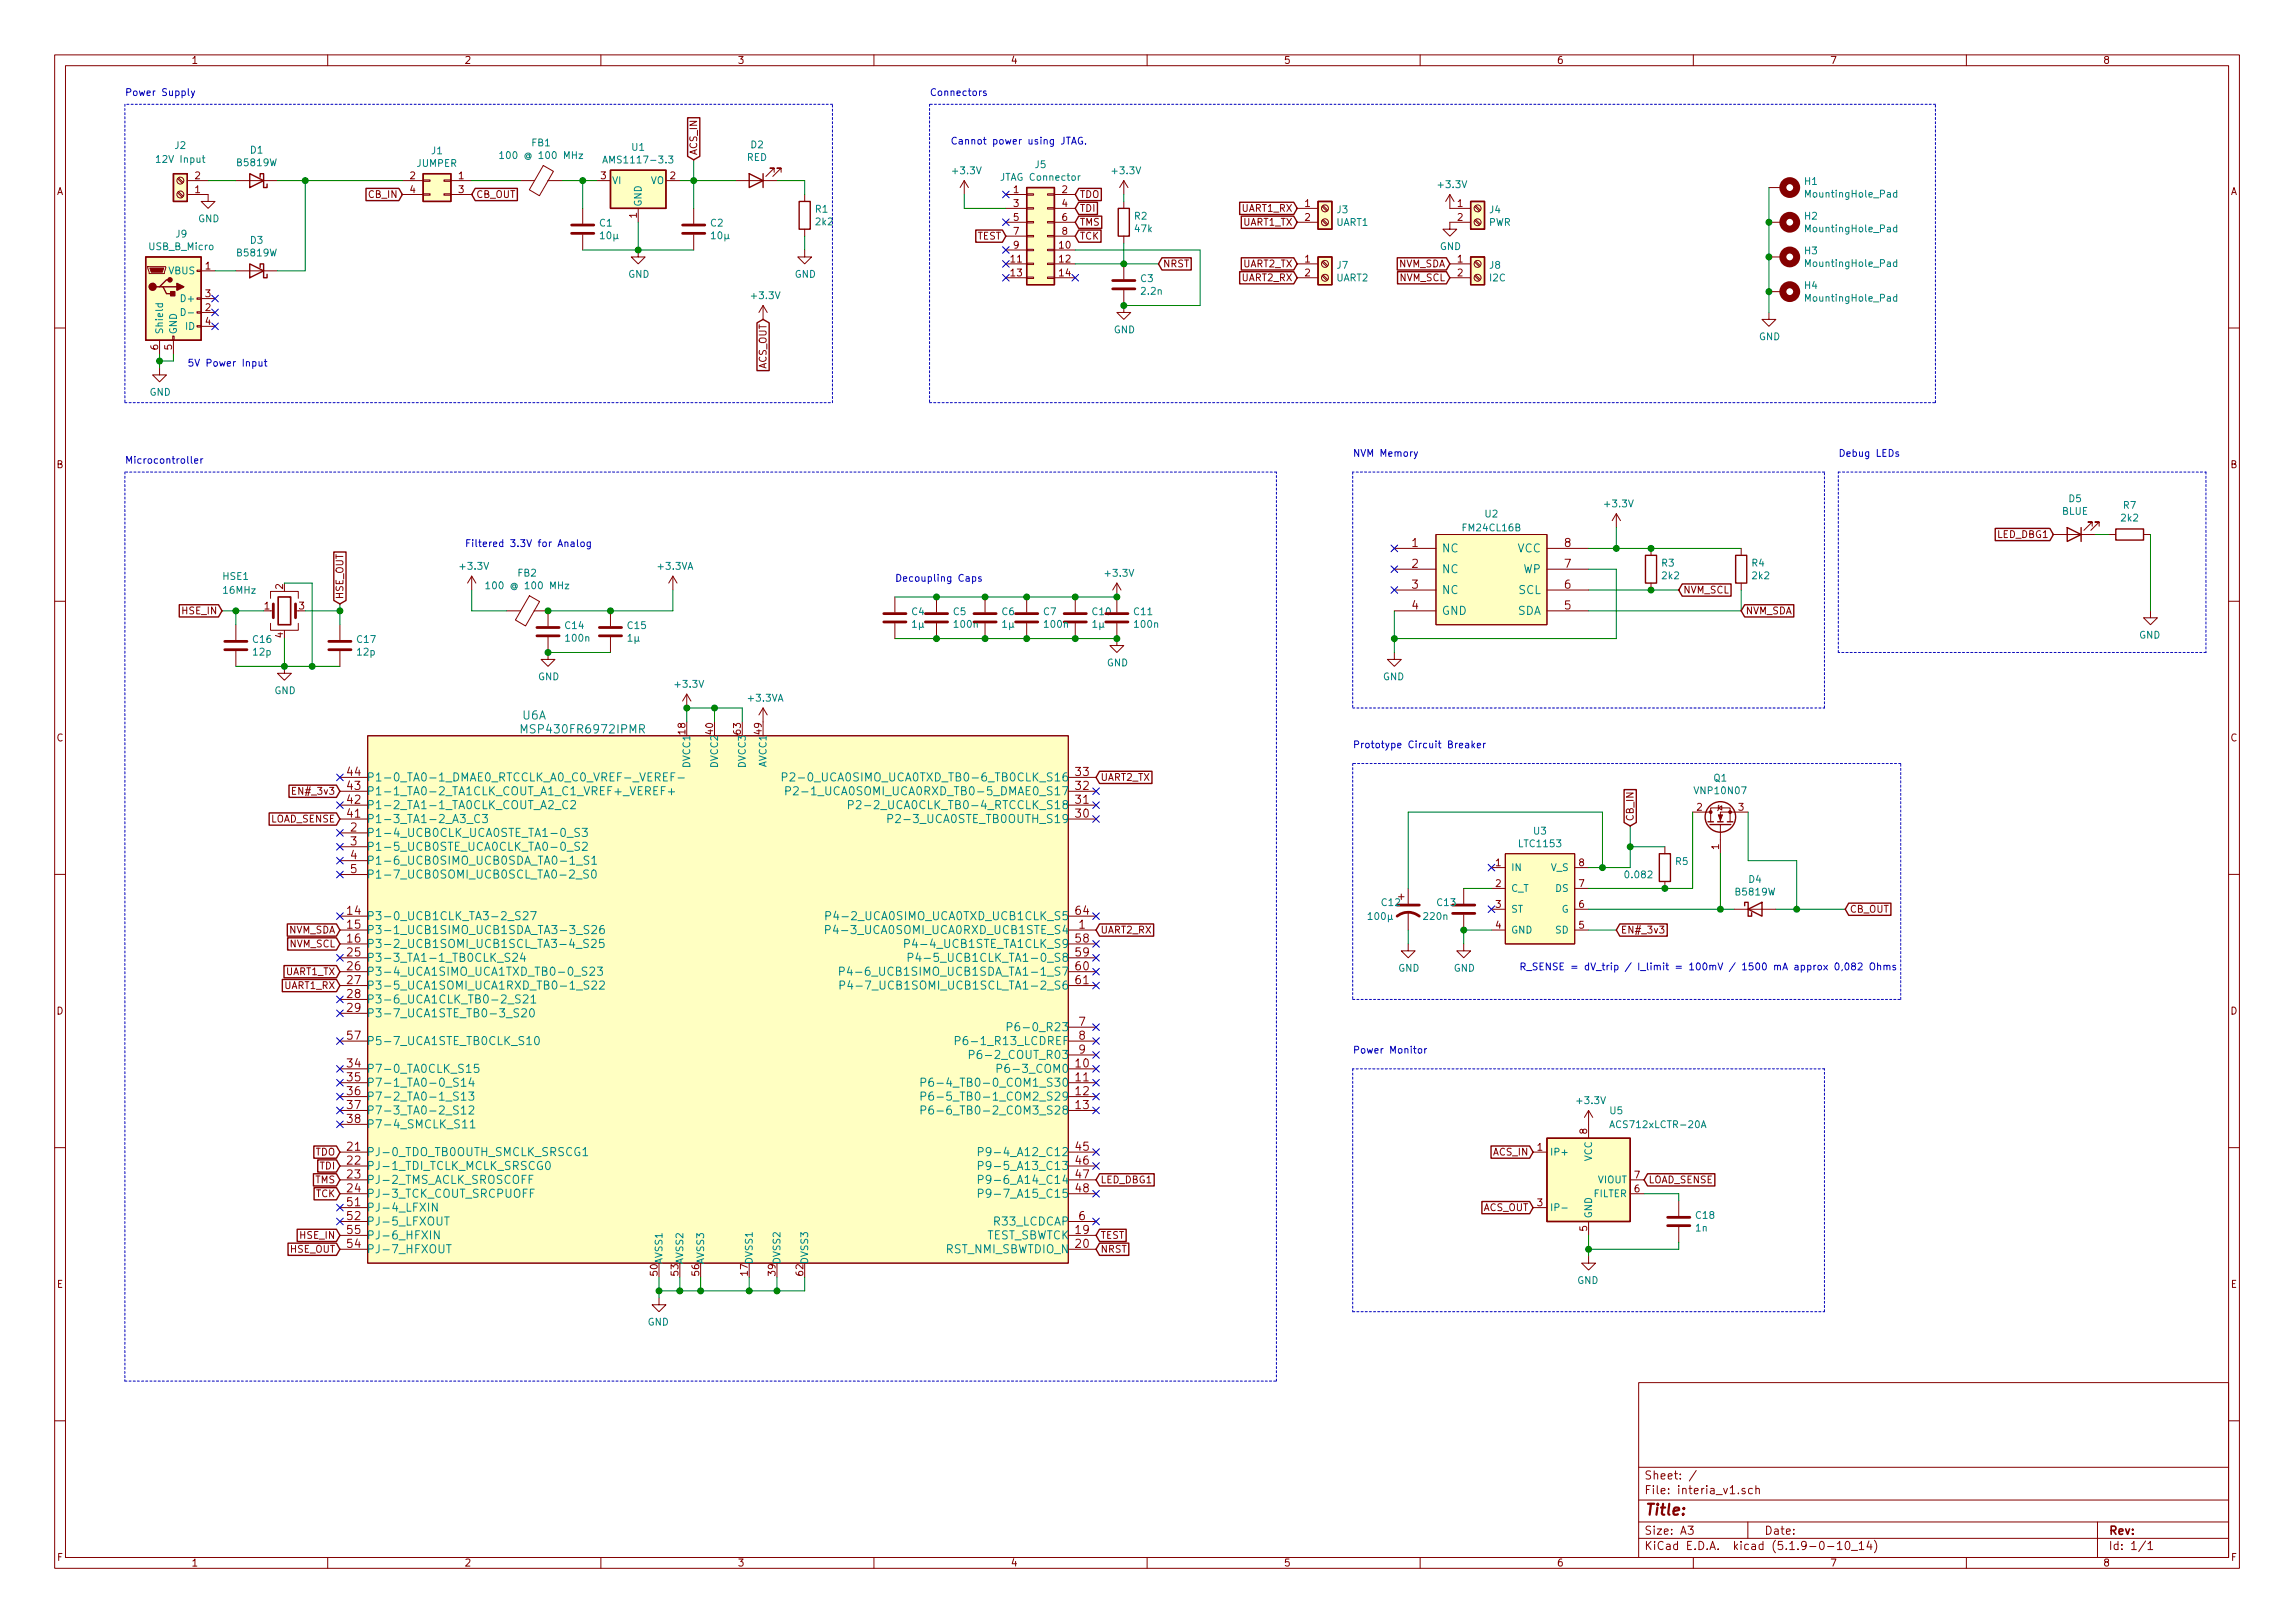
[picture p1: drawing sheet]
<svg xmlns="http://www.w3.org/2000/svg" width="420mm" height="297mm" viewBox="0 0 420 297" stroke-linecap="round" stroke-linejoin="round" font-family="sans-serif">
<defs><g id="words">
<text font-size="2.8" fill="#840000" x="301" y="277.3">Title:</text>
<g font-size="2.1" fill="#840000">
<text x="258.5" y="100.1">1</text>
<text x="286.4" y="100.1">8</text>
<text x="258.5" y="103.9">2</text>
<text x="258.5" y="107.7">3</text>
<text x="286.4" y="107.7">6</text>
<text x="286.4" y="103.9">7</text>
<text x="258.5" y="111.5">4</text>
<text x="286.4" y="111.5">5</text>
<text x="63.6" y="142">44</text>
<text x="197" y="142">33</text>
<text x="63.6" y="149.6">41</text>
<text x="63.6" y="147.1">42</text>
<text x="63.6" y="144.6">43</text>
<text x="197" y="149.6">30</text>
<text x="197" y="147.1">31</text>
<text x="197" y="144.6">32</text>
<text x="64.2" y="152.2">2</text>
<text x="64.2" y="154.7">3</text>
<text x="64.2" y="157.3">4</text>
<text x="64.2" y="159.8">5</text>
<text x="63.6" y="167.4">14</text>
<text x="197" y="167.4">64</text>
<text x="63.6" y="170">15</text>
<text x="63.6" y="172.5">16</text>
<text x="197" y="172.5">58</text>
<text x="197.5" y="170">1</text>
<text x="63.6" y="175">25</text>
<text x="63.6" y="177.6">26</text>
<text x="197" y="175">59</text>
<text x="197" y="177.6">60</text>
<text x="63.6" y="180.1">27</text>
<text x="63.6" y="182.7">28</text>
<text x="63.6" y="185.2">29</text>
<text x="197" y="180.1">61</text>
<text x="63.6" y="190.3">57</text>
<text x="197.5" y="187.7">7</text>
<text x="197.5" y="190.3">8</text>
<text x="63.6" y="195.4">34</text>
<text x="63.6" y="197.9">35</text>
<text x="197" y="195.4">10</text>
<text x="197" y="197.9">11</text>
<text x="197.5" y="192.8">9</text>
<text x="63.6" y="200.4">36</text>
<text x="63.6" y="203">37</text>
<text x="197" y="200.4">12</text>
<text x="197" y="203">13</text>
<text x="63.6" y="205.5">38</text>
<text x="63.6" y="210.6">21</text>
<text x="63.6" y="213.1">22</text>
<text x="63.6" y="215.7">23</text>
<text x="197" y="210.6">45</text>
<text x="197" y="213.1">46</text>
<text x="197" y="215.7">47</text>
<text x="63.6" y="218.2">24</text>
<text x="63.6" y="220.8">51</text>
<text x="197" y="218.2">48</text>
<text x="63.6" y="223.3">52</text>
<text x="63.6" y="225.8">55</text>
<text x="197" y="225.8">19</text>
<text x="197.5" y="223.3">6</text>
<text x="63.6" y="228.4">54</text>
<text x="197" y="228.4">20</text>
<text x="301" y="273.5">File: interia_v1.sch</text>
<text x="301" y="270.8">Sheet: /</text>
<text x="301" y="280.9">Size: A3</text>
<text x="323" y="280.9">Date:</text>
<text x="386" y="280.9">Rev:</text>
<text x="301" y="283.7">KiCad E.D.A. kicad (5.1.9-0-10_14)</text>
<text x="386" y="283.7">Id: 1/1</text>
</g>
<g font-size="2.1" fill="#008484">
<text x="263.9" y="101.1">NC</text>
<text x="277.8" y="101.1">VCC</text>
<text x="263.9" y="104.9">NC</text>
<text x="278.8" y="104.9">WP</text>
<text x="263.9" y="108.7">NC</text>
<text x="263.9" y="112.5">GND</text>
<text x="277.8" y="112.5">SDA</text>
<text x="278" y="108.7">SCL</text>
<text x="95.7" y="131.7">U6A</text>
<text x="96.2" y="134.2">MSP430FR6972IPMR</text>
<text x="67.1" y="143">P1-0_TA0-1_DMAE0_RTCCLK_A0_C0_VREF-_VEREF-</text>
<text x="147" y="143">P2-0_UCA0SIMO_UCA0TXD_TB0-6_TB0CLK_S16</text>
<text x="67.1" y="148.1">P1-2_TA1-1_TA0CLK_COUT_A2_C2</text>
<text x="67.1" y="145.6">P1-1_TA0-2_TA1CLK_COUT_A1_C1_VREF+_VEREF+</text>
<text x="147.7" y="145.6">P2-1_UCA0SOMI_UCA0RXD_TB0-5_DMAE0_S17</text>
<text x="158.7" y="148.1">P2-2_UCA0CLK_TB0-4_RTCCLK_S18</text>
<text x="67.1" y="153.2">P1-4_UCB0CLK_UCA0STE_TA1-0_S3</text>
<text x="67.1" y="155.7">P1-5_UCB0STE_UCA0CLK_TA0-0_S2</text>
<text x="67.1" y="150.6">P1-3_TA1-2_A3_C3</text>
<text x="164.6" y="150.6">P2-3_UCA0STE_TB0OUTH_S19</text>
<text x="67.1" y="158.3">P1-6_UCB0SIMO_UCB0SDA_TA0-1_S1</text>
<text x="67.1" y="160.8">P1-7_UCB0SOMI_UCB0SCL_TA0-2_S0</text>
<text x="67.1" y="168.4">P3-0_UCB1CLK_TA3-2_S27</text>
<text x="67.1" y="171">P3-1_UCB1SIMO_UCB1SDA_TA3-3_S26</text>
<text x="67.1" y="173.5">P3-2_UCB1SOMI_UCB1SCL_TA3-4_S25</text>
<text x="153.4" y="171">P4-3_UCA0SOMI_UCA0RXD_UCB1STE_S4</text>
<text x="153.4" y="168.4">P4-2_UCA0SIMO_UCA0TXD_UCB1CLK_S5</text>
<text x="167.4" y="173.5">P4-4_UCB1STE_TA1CLK_S9</text>
<text x="67.1" y="176">P3-3_TA1-1_TB0CLK_S24</text>
<text x="67.1" y="178.6">P3-4_UCA1SIMO_UCA1TXD_TB0-0_S23</text>
<text x="157.3" y="178.6">P4-6_UCB1SIMO_UCB1SDA_TA1-1_S7</text>
<text x="169.6" y="176">P4-5_UCB1CLK_TA1-0_S8</text>
<text x="67.1" y="181.1">P3-5_UCA1SOMI_UCA1RXD_TB0-1_S22</text>
<text x="67.1" y="183.7">P3-6_UCA1CLK_TB0-2_S21</text>
<text x="157.6" y="181.1">P4-7_UCB1SOMI_UCB1SCL_TA1-2_S6</text>
<text x="67.1" y="186.2">P3-7_UCA1STE_TB0-3_S20</text>
<text x="67.1" y="191.3">P5-7_UCA1STE_TB0CLK_S10</text>
<text x="176.8" y="191.3">P6-1_R13_LCDREF</text>
<text x="186.4" y="188.7">P6-0_R23</text>
<text x="67.1" y="196.4">P7-0_TA0CLK_S15</text>
<text x="179.4" y="193.8">P6-2_COUT_R03</text>
<text x="184.2" y="196.4">P6-3_COM0</text>
<text x="67.1" y="198.9">P7-1_TA0-0_S14</text>
<text x="67.1" y="201.4">P7-2_TA0-1_S13</text>
<text x="67.1" y="204">P7-3_TA0-2_S12</text>
<text x="172.4" y="198.9">P6-4_TB0-0_COM1_S30</text>
<text x="172.4" y="201.4">P6-5_TB0-1_COM2_S29</text>
<text x="172.4" y="204">P6-6_TB0-2_COM3_S28</text>
<text x="67.1" y="206.5">P7-4_SMCLK_S11</text>
<text x="67.1" y="211.6">PJ-0_TDO_TB0OUTH_SMCLK_SRSCG1</text>
<text x="67.1" y="214.1">PJ-1_TDI_TCLK_MCLK_SRSCG0</text>
<text x="181.5" y="211.6">P9-4_A12_C12</text>
<text x="181.5" y="214.1">P9-5_A13_C13</text>
<text x="67.1" y="216.7">PJ-2_TMS_ACLK_SROSCOFF</text>
<text x="67.1" y="219.2">PJ-3_TCK_COUT_SRCPUOFF</text>
<text x="67.1" y="221.8">PJ-4_LFXIN</text>
<text x="181.5" y="216.7">P9-6_A14_C14</text>
<text x="181.5" y="219.2">P9-7_A15_C15</text>
<text x="67.1" y="224.3">PJ-5_LFXOUT</text>
<text x="67.1" y="226.8">PJ-6_HFXIN</text>
<text x="180.2" y="226.8">TEST_SBWTCK</text>
<text x="182.1" y="224.3">R33_LCDCAP</text>
<text x="67.1" y="229.4">PJ-7_HFXOUT</text>
<text x="173" y="229.4">RST_NMI_SBWTDIO_N</text>
</g>
<g font-size="1.8" fill="#840000">
<text x="35" y="11.7">1</text>
<text x="85" y="11.7">2</text>
<text x="135" y="11.7">3</text>
<text x="185" y="11.7">4</text>
<text x="235" y="11.7">5</text>
<text x="285" y="11.7">6</text>
<text x="335" y="11.7">7</text>
<text x="385" y="11.7">8</text>
<text x="127.6" y="28.5" transform="rotate(-90 127.6 28.5)">ACS_IN</text>
<text x="10.4" y="35.7">A</text>
<text x="35.7" y="35.3">1</text>
<text x="35.7" y="32.8">2</text>
<text x="75.1" y="32.8">2</text>
<text x="75.1" y="35.3">4</text>
<text x="84" y="32.8">1</text>
<text x="84" y="35.3">3</text>
<text x="110" y="32.8">3</text>
<text x="122.7" y="32.8">2</text>
<text x="185.6" y="35.3">1</text>
<text x="194.5" y="35.3">2</text>
<text x="408.4" y="35.7">A</text>
<text x="67.6" y="36.2">CB_IN</text>
<text x="87.1" y="36.2">CB_OUT</text>
<text x="116.6" y="39.9" transform="rotate(-90 116.6 39.9)">1</text>
<text x="185.6" y="37.9">3</text>
<text x="185.6" y="40.4">5</text>
<text x="194.5" y="37.9">4</text>
<text x="194.5" y="40.4">6</text>
<text x="197.6" y="38.8">TDI</text>
<text x="197.6" y="41.3">TMS</text>
<text x="197.6" y="36.2">TDO</text>
<text x="227.4" y="38.8">UART1_RX</text>
<text x="227.6" y="41.3">UART1_TX</text>
<text x="238.9" y="37.9">1</text>
<text x="238.9" y="40.4">2</text>
<text x="266.9" y="37.9">1</text>
<text x="266.9" y="40.4">2</text>
<text x="178.8" y="43.9">TEST</text>
<text x="185.6" y="43">7</text>
<text x="185.6" y="45.5">9</text>
<text x="194" y="45.5">10</text>
<text x="194.5" y="43">8</text>
<text x="197.6" y="43.9">TCK</text>
<text x="37.6" y="49.3">1</text>
<text x="185.1" y="48">11</text>
<text x="185.1" y="50.6">13</text>
<text x="194" y="48">12</text>
<text x="194" y="50.6">14</text>
<text x="212.9" y="48.9">NRST</text>
<text x="227.4" y="51.5">UART2_RX</text>
<text x="227.6" y="48.9">UART2_TX</text>
<text x="238.9" y="48">1</text>
<text x="238.9" y="50.6">2</text>
<text x="256" y="48.9">NVM_SDA</text>
<text x="256.2" y="51.5">NVM_SCL</text>
<text x="266.9" y="48">1</text>
<text x="266.9" y="50.6">2</text>
<text x="37.6" y="56.9">2</text>
<text x="37.6" y="54.4">3</text>
<text x="37.6" y="59.5">4</text>
<text x="29" y="64" transform="rotate(-90 29 64)">6</text>
<text x="31.5" y="64" transform="rotate(-90 31.5 64)">5</text>
<text x="140.3" y="67.7" transform="rotate(-90 140.3 67.7)">ACS_OUT</text>
<text x="10.4" y="85.7">B</text>
<text x="408.4" y="85.7">B</text>
<text x="365.7" y="98.5">LED_DBG1</text>
<text x="51.8" y="107.8" transform="rotate(-90 51.8 107.8)">2</text>
<text x="33.5" y="112.4">HSE_IN</text>
<text x="48.4" y="111.5">1</text>
<text x="54.8" y="111.5">3</text>
<text x="62.9" y="109.7" transform="rotate(-90 62.9 109.7)">HSE_OUT</text>
<text x="308.1" y="108.6">NVM_SCL</text>
<text x="319.6" y="112.4">NVM_SDA</text>
<text x="51.8" y="116.7" transform="rotate(-90 51.8 116.7)">4</text>
<text x="10.4" y="135.7">C</text>
<text x="125.5" y="134.4" transform="rotate(-90 125.5 134.4)">18</text>
<text x="130.6" y="134.4" transform="rotate(-90 130.6 134.4)">40</text>
<text x="135.6" y="134.4" transform="rotate(-90 135.6 134.4)">63</text>
<text x="139.4" y="134.4" transform="rotate(-90 139.4 134.4)">49</text>
<text x="408.4" y="135.7">C</text>
<text x="201.4" y="142.9">UART2_TX</text>
<text x="54.1" y="145.5">EN#_3v3</text>
<text x="310.7" y="148.4">2</text>
<text x="318.3" y="148.4">3</text>
<text x="49.5" y="150.5">LOAD_SENSE</text>
<text x="299.1" y="150.4" transform="rotate(-90 299.1 150.4)">CB_IN</text>
<text x="314.7" y="155.5" transform="rotate(-90 314.7 155.5)">1</text>
<text x="273.8" y="158.5">1</text>
<text x="289.1" y="158.5">8</text>
<text x="273.8" y="162.3">2</text>
<text x="273.8" y="166.2">3</text>
<text x="289.1" y="166.2">6</text>
<text x="289.1" y="162.3">7</text>
<text x="338.6" y="167">CB_OUT</text>
<text x="52.8" y="170.9">NVM_SDA</text>
<text x="53" y="173.4">NVM_SCL</text>
<text x="201.4" y="170.9">UART2_RX</text>
<text x="273.8" y="170">4</text>
<text x="289.1" y="170">5</text>
<text x="296.7" y="170.9">EN#_3v3</text>
<text x="52.3" y="178.5">UART1_TX</text>
<text x="10.4" y="185.7">D</text>
<text x="52.1" y="181">UART1_RX</text>
<text x="408.4" y="185.7">D</text>
<text x="290.6" y="207.5" transform="rotate(-90 290.6 207.5)">8</text>
<text x="57.7" y="211.5">TDO</text>
<text x="58.6" y="214">TDI</text>
<text x="273.4" y="211.5">ACS_IN</text>
<text x="281.5" y="210.6">1</text>
<text x="299.2" y="215.7">7</text>
<text x="57.7" y="216.6">TMS</text>
<text x="57.8" y="219.1">TCK</text>
<text x="201.4" y="216.6">LED_DBG1</text>
<text x="271.4" y="221.7">ACS_OUT</text>
<text x="281.5" y="220.8">3</text>
<text x="299.2" y="218.2">6</text>
<text x="301.8" y="216.6">LOAD_SENSE</text>
<text x="55" y="226.7">HSE_IN</text>
<text x="201.4" y="226.7">TEST</text>
<text x="290.6" y="225.3" transform="rotate(-90 290.6 225.3)">5</text>
<text x="53.1" y="229.3">HSE_OUT</text>
<text x="120.4" y="233.4" transform="rotate(-90 120.4 233.4)">50</text>
<text x="124.2" y="233.4" transform="rotate(-90 124.2 233.4)">53</text>
<text x="128" y="233.4" transform="rotate(-90 128 233.4)">56</text>
<text x="136.9" y="233.4" transform="rotate(-90 136.9 233.4)">17</text>
<text x="142" y="233.4" transform="rotate(-90 142 233.4)">39</text>
<text x="147.1" y="233.4" transform="rotate(-90 147.1 233.4)">62</text>
<text x="201.4" y="229.3">NRST</text>
<text x="10.4" y="235.7">E</text>
<text x="408.4" y="235.7">E</text>
<text x="10.5" y="285.7">F</text>
<text x="35" y="286.7">1</text>
<text x="85" y="286.7">2</text>
<text x="135" y="286.7">3</text>
<text x="185" y="286.7">4</text>
<text x="235" y="286.7">5</text>
<text x="285" y="286.7">6</text>
<text x="335" y="286.7">7</text>
<text x="385" y="286.7">8</text>
<text x="408.5" y="285.7">F</text>
</g>
<g font-size="1.8" fill="#0000c2">
<text x="22.9" y="17.6">Power Supply</text>
<text x="170.2" y="17.6">Connectors</text>
<text x="174" y="26.5">Cannot power using JTAG.</text>
<text x="34.3" y="67.1">5V Power Input</text>
<text x="247.6" y="83.6">NVM Memory</text>
<text x="336.5" y="83.6">Debug LEDs</text>
<text x="22.9" y="84.9">Microcontroller</text>
<text x="85.1" y="100.1">Filtered 3.3V for Analog</text>
<text x="163.8" y="106.5">Decoupling Caps</text>
<text x="247.6" y="136.9">Prototype Circuit Breaker</text>
<text x="278.1" y="177.6">R_SENSE = dV_trip / I_limit = 100mV / 1500 mA approx 0,082 Ohms</text>
<text x="247.6" y="192.8">Power Monitor</text>
</g>
<g font-size="1.8" fill="#008484">
<text x="29.1" y="29.8">12V Input</text>
<text x="32.1" y="27.3">J2</text>
<text x="45.9" y="28.1">D1</text>
<text x="79" y="28.2">J1</text>
<text x="92.7" y="29.1">100 @ 100 MHz</text>
<text x="97.4" y="26.8">FB1</text>
<text x="111.4" y="29.9">AMS1117-3.3</text>
<text x="115.7" y="27.6">U1</text>
<text x="136.7" y="29.4">RED</text>
<text x="137.5" y="27.1">D2</text>
<text x="43.6" y="30.4">B5819W</text>
<text x="76.3" y="30.5">JUMPER</text>
<text x="112" y="33.7">VI</text>
<text x="119.1" y="33.7">VO</text>
<text x="174.6" y="31.9">+3.3V</text>
<text x="183.5" y="33.1">JTAG Connector</text>
<text x="189.5" y="30.8">J5</text>
<text x="203.8" y="31.9">+3.3V</text>
<text x="263.5" y="34.4">+3.3V</text>
<text x="330.4" y="33.8">H1</text>
<text x="36.3" y="40.7">GND</text>
<text x="109.8" y="41.5">C1</text>
<text x="117.5" y="37.9" transform="rotate(-90 117.5 37.9)">GND</text>
<text x="130.1" y="41.5">C2</text>
<text x="149.3" y="38.9">R1</text>
<text x="149.4" y="41.2">2k2</text>
<text x="207.7" y="40.2">R2</text>
<text x="244.7" y="41.3">UART1</text>
<text x="244.8" y="39">J3</text>
<text x="272.5" y="41.3">PWR</text>
<text x="272.7" y="39">J4</text>
<text x="330.4" y="40.2">H2</text>
<text x="330.9" y="36.2">MountingHole_Pad</text>
<text x="27.4" y="45.8">USB_B_Micro</text>
<text x="32.2" y="43.5">J9</text>
<text x="43.6" y="46.9">B5819W</text>
<text x="45.9" y="44.6">D3</text>
<text x="110" y="43.8">10µ</text>
<text x="130.4" y="43.8">10µ</text>
<text x="207.8" y="42.5">47k</text>
<text x="263.6" y="45.8">GND</text>
<text x="330.4" y="46.5">H3</text>
<text x="330.9" y="42.5">MountingHole_Pad</text>
<text x="30.9" y="50.2">VBUS</text>
<text x="115" y="50.8">GND</text>
<text x="145.5" y="50.8">GND</text>
<text x="208.9" y="51.6">C3</text>
<text x="209.1" y="53.9">2.2n</text>
<text x="244.7" y="51.5">UART2</text>
<text x="244.8" y="49.2">J7</text>
<text x="272.7" y="49.2">J8</text>
<text x="272.8" y="51.5">I2C</text>
<text x="330.4" y="52.9">H4</text>
<text x="330.9" y="48.9">MountingHole_Pad</text>
<text x="33.5" y="55.3">D+</text>
<text x="137.7" y="54.7">+3.3V</text>
<text x="330.9" y="55.2">MountingHole_Pad</text>
<text x="29.8" y="61.3" transform="rotate(-90 29.8 61.3)">Shield</text>
<text x="32.4" y="61.3" transform="rotate(-90 32.4 61.3)">GND</text>
<text x="34" y="60.4">ID</text>
<text x="203.9" y="61">GND</text>
<text x="322" y="62.3">GND</text>
<text x="27.4" y="72.4">GND</text>
<text x="271.9" y="94.7">U2</text>
<text x="294" y="92.8">+3.3V</text>
<text x="377.5" y="94.2">BLUE</text>
<text x="378.8" y="91.9">D5</text>
<text x="388.4" y="95.4">2k2</text>
<text x="388.8" y="93.1">R7</text>
<text x="268" y="97.2">FM24CL16B</text>
<text x="40.8" y="106.1">HSE1</text>
<text x="84.4" y="104.3">+3.3V</text>
<text x="90.2" y="107.8">100 @ 100 MHz</text>
<text x="94.8" y="105.5">FB2</text>
<text x="120.6" y="104.3">+3.3VA</text>
<text x="202.5" y="105.5">+3.3V</text>
<text x="304.2" y="103.7">R3</text>
<text x="304.4" y="106">2k2</text>
<text x="320.8" y="103.7">R4</text>
<text x="320.9" y="106">2k2</text>
<text x="41" y="108.7">16MHz</text>
<text x="167" y="112.6">C4</text>
<text x="174.6" y="112.6">C5</text>
<text x="183.5" y="112.6">C6</text>
<text x="191.1" y="112.6">C7</text>
<text x="200.1" y="112.6">C10</text>
<text x="207.7" y="112.6">C11</text>
<text x="46.4" y="117.7">C16</text>
<text x="46.4" y="120">12p</text>
<text x="65.4" y="117.7">C17</text>
<text x="65.5" y="120">12p</text>
<text x="103.5" y="115.1">C14</text>
<text x="103.7" y="117.4">100n</text>
<text x="115" y="115.1">C15</text>
<text x="115" y="117.4">1µ</text>
<text x="167.1" y="114.9">1µ</text>
<text x="174.8" y="114.9">100n</text>
<text x="183.6" y="114.9">1µ</text>
<text x="191.3" y="114.9">100n</text>
<text x="200.1" y="114.9">1µ</text>
<text x="207.8" y="114.9">100n</text>
<text x="391.6" y="116.9">GND</text>
<text x="98.5" y="124.5">GND</text>
<text x="123.8" y="125.9">+3.3V</text>
<text x="202.6" y="122">GND</text>
<text x="253.2" y="124.5">GND</text>
<text x="50.2" y="127">GND</text>
<text x="137.1" y="128.4">+3.3VA</text>
<text x="126.4" y="140.4" transform="rotate(-90 126.4 140.4)">DVCC1</text>
<text x="131.4" y="140.4" transform="rotate(-90 131.4 140.4)">DVCC2</text>
<text x="136.5" y="140.4" transform="rotate(-90 136.5 140.4)">DVCC3</text>
<text x="140.3" y="140.4" transform="rotate(-90 140.3 140.4)">AVCC1</text>
<text x="313.8" y="143">Q1</text>
<text x="310.5" y="145.4">VNP10N07</text>
<text x="278.3" y="155.1">LTC1153</text>
<text x="280.8" y="152.7">U3</text>
<text x="276.6" y="159.4">IN</text>
<text x="283.9" y="159.4">V_S</text>
<text x="297.8" y="160.7">0.082</text>
<text x="306.8" y="158.3">R5</text>
<text x="320.2" y="161.6">D4</text>
<text x="253" y="165.8">C12</text>
<text x="263.2" y="165.8">C13</text>
<text x="276.6" y="163.2">C_T</text>
<text x="276.6" y="167">ST</text>
<text x="284.8" y="163.2">DS</text>
<text x="285.9" y="167">G</text>
<text x="317.9" y="163.9">B5819W</text>
<text x="250.7" y="168.4">100µ</text>
<text x="260.8" y="168.4">220n</text>
<text x="276.6" y="170.9">GND</text>
<text x="284.8" y="170.9">SD</text>
<text x="256" y="177.8">GND</text>
<text x="266.1" y="177.8">GND</text>
<text x="288.9" y="202.1">+3.3V</text>
<text x="294.8" y="203.9">U5</text>
<text x="295.4" y="206.5">ACS712xLCTR-20A</text>
<text x="283.7" y="211.5">IP+</text>
<text x="291.5" y="212.6" transform="rotate(-90 291.5 212.6)">VCC</text>
<text x="283.7" y="221.7">IP-</text>
<text x="291.7" y="219.1">FILTER</text>
<text x="292.5" y="216.6">VIOUT</text>
<text x="291.5" y="223" transform="rotate(-90 291.5 223)">GND</text>
<text x="310.5" y="225.4">1n</text>
<text x="310.5" y="223.1">C18</text>
<text x="121.3" y="231.4" transform="rotate(-90 121.3 231.4)">AVSS1</text>
<text x="125.1" y="231.4" transform="rotate(-90 125.1 231.4)">AVSS2</text>
<text x="128.9" y="231.4" transform="rotate(-90 128.9 231.4)">AVSS3</text>
<text x="137.8" y="231.4" transform="rotate(-90 137.8 231.4)">DVSS1</text>
<text x="142.9" y="231.4" transform="rotate(-90 142.9 231.4)">DVSS2</text>
<text x="148" y="231.4" transform="rotate(-90 148 231.4)">DVSS3</text>
<text x="288.7" y="235">GND</text>
<text x="118.6" y="242.6">GND</text>
</g>
</g></defs>
<g fill="none" stroke="#840000" stroke-width=".18">
<path d="M10 10h400v277h-400zM12 12h396v273.1h-396zM60 10v2M110 10v2M160 10v2M210 10v2M260 10v2M310 10v2M360 10v2M32.5 32.7l.9 .9M32.5 35.3l.9 .8M32.7 32.5l.9 .9"/>
<path d="M32.7 35.1l.9 .8M34.3 35.6h3.8v1.3h1.3l-1.3 1.2-1.3-1.2h1.3M34.3 33.1h3.8M43.2 33.1h7.6M73.7 33.1h3.8M73.7 35.6h3.8M77.5 35.5h1.2v.2h-1.2zM77.5 32.9h1.2v.3h-1.2zM81.3 35.5h1.2v.2h-1.2zM81.3 32.9h1.2v.3h-1.2zM82.5 33.1h3.9M82.5 35.6h3.9"/>
<path d="M95.2 33.1h2.6M99.5 30.3l1.8 1.1-2.5 4.4-1.9-1.1zM100.3 33.1h2.6M106.7 38.1v2.8M109.2 33.1h2.6M116.8 38.1v2.6M121.9 33.1h2.6M127 38.1v2.8M134.6 33.1h7.6M141.7 31.5v-.7h-.7h.7l-1.5 1.5M143 31.5v-.7h-.8h.8l-1.5 1.5M147.3 35.6v1.3"/>
<path d="M176.5 33.1l-.7 1.2M176.5 33.1v2.5M176.5 33.1l.8 1.2M184.1 35.6h3.9M184.1 38.1h3.9M188 38h1.2v.3h-1.2zM188 35.5h1.2v.2h-1.2zM191.8 38h1.2v.3h-1.2zM191.8 35.5h1.2v.2h-1.2zM193 35.6h3.8M193 38.1h3.8M205.7 33.1l-.7 1.2"/>
<path d="M205.7 33.1v2.5M205.7 36.9v1.2M205.7 33.1l.8 1.2M237.5 38.1h3.8M242 37.8l.9 .8M242.2 37.6l.9 .9M265.4 35.6l-.7 1.3M265.4 35.6v2.5h3.8M265.4 35.6l.8 1.3M270 37.8l.8 .8M270.2 37.6l.8 .9M323.8 34.3h2.6"/>
<path d="M27.1 48.8h3.3v.3l-.3 1h-2.8zM36.1 59.6h.7v.3h-.7zM36.1 57.1h.7v.2h-.7zM36.1 54.5h.7v.3h-.7zM36.1 49.4h.7v.3h-.7zM36.8 49.6h2.6M36.8 57.2h2.6M36.8 54.6h2.6M36.8 59.7h2.6M43.2 49.6h7.6M106.7 43v2.8M116.8 45.8v1.2h1.3l-1.3 1.3-1.2-1.3h1.2"/>
<path d="M127 43v2.8M139.7 55.9v2.6M139.7 55.9l-.8 1.3M139.7 55.9l.8 1.3M147.3 45.8v1.2h1.3l-1.3 1.3-1.3-1.3h1.3M147.3 41.9v1.3M184.1 40.7h3.9M184.1 48.3h3.9M184.1 50.8h3.9M184.1 45.8h3.9M184.1 43.2h3.9M188 48.2h1.2v.2h-1.2z"/>
<path d="M188 50.7h1.2v.3h-1.2zM188 45.6h1.2v.3h-1.2zM188 40.5h1.2v.3h-1.2zM188 43.1h1.2v.2h-1.2zM191.8 48.2h1.2v.2h-1.2zM191.8 50.7h1.2v.3h-1.2zM191.8 45.6h1.2v.3h-1.2zM191.8 40.5h1.2v.3h-1.2zM191.8 43.1h1.2v.2h-1.2zM193 40.7h3.8M193 48.3h3.8M193 50.8h3.8"/>
<path d="M193 45.8h3.8M193 43.2h3.8M205.7 53.1v4.1h1.3l-1.3 1.3-1.2-1.3h1.2M205.7 43.2v1.3M205.7 48.3v2.8M237.5 40.7h3.8M237.5 48.3h3.8M237.5 50.8h3.8M242 50.5l.9 .8M242 48l.9 .8M242 40.3l.9 .9M242.2 50.3l.9 .9"/>
<path d="M242.2 47.8l.9 .8M242.2 40.2l.9 .8M265.4 48.3h3.8M265.4 50.8h3.8M269.2 40.7h-3.8v1.2h1.3l-1.3 1.3-1.2-1.3h1.2M270 50.5l.8 .8M270 48l.8 .8M270 40.3l.8 .9M270.2 50.3l.8 .9M270.2 47.8l.8 .8M270.2 40.2l.8 .8M323.8 57.2v1.3h1.3l-1.3 1.2-1.2-1.2h1.2"/>
<path d="M323.8 53.4h2.6M323.8 47h2.6M323.8 40.7h2.6M10 60h2M29.2 67.3v1.3h1.3l-1.3 1.3-1.3-1.3h1.3M29.2 62.3v2.5M31.6 61.5h.3v.8h-.3zM31.7 62.3v2.5M408 60h2M262.9 97.8h20.3v16.5h-20.3zM295.9 94l-.8 1.3M295.9 94v2.6"/>
<path d="M295.9 94l.8 1.3M375.9 97.8h7.6M383 96.3v-.8h-.7h.7l-1.5 1.6M384.3 96.3v-.8h-.8h.8l-1.5 1.6M386.1 97.8h1.2M392.4 97.8h1.3M10 110h2M43.2 114.3v2.8M43.2 119.2v2.8M49.5 114.1v1.3h5.1v-1.3M49.5 109.5v-1.3h5.1v1.3M49.5 111.8h.5"/>
<path d="M54.1 111.8h.5M62.2 114.3v2.8M62.2 119.2v2.8M86.4 105.4l-.8 1.3M86.4 105.4v2.6M86.4 105.4l.7 1.3M92.7 111.8h2.6M96.9 109l1.9 1.1-2.6 4.5-1.8-1.1zM97.8 111.8h2.5v2.8M100.3 116.6v4.1h1.3l-1.3 1.3-1.2-1.3h1.2M111.8 111.8v2.8M111.8 116.6v2.8"/>
<path d="M123.2 105.4l-.8 1.3M123.2 105.4v2.6M123.2 105.4l.8 1.3M163.8 109.3v2.8M163.8 114.1v2.8M171.4 109.3v2.8M171.4 114.1v2.8M180.3 109.3v2.8M180.3 114.1v2.8M188 109.3v2.8M188 114.1v2.8M196.8 109.3v2.8"/>
<path d="M196.8 114.1v2.8M204.5 114.1v4h1.2l-1.2 1.3-1.3-1.3h1.3M204.5 106.7v5.4M204.5 106.7l-.8 1.3M204.5 106.7l.7 1.3M255.3 119.4v1.3h-1.3l1.3 1.3 1.2-1.3h-1.2M255.3 100.4h7.6M255.3 104.2h7.6M255.3 108h7.6M255.3 111.8h7.6M283.2 100.4h7.6M283.2 104.2h7.6"/>
<path d="M283.2 108h7.6M283.2 111.8h7.6M302.3 100.4v1.2M302.3 106.7v1.3M318.8 100.4v1.2M318.8 106.7v1.3M393.7 111.8v1.3h-1.3l1.3 1.2 1.3-1.2h-1.3M408 110h2M52.1 122v1.2h1.2l-1.2 1.3-1.3-1.3h1.3M67.3 134.7h128.3v96.5h-128.3zM125.7 127l-.7 1.3M125.7 127v2.6"/>
<path d="M125.7 127l.8 1.3M139.7 129.6l-.8 1.2M139.7 129.6v2.5M139.7 129.6l.8 1.2M53.5 144.7h.5M54.2 144.1h-.7v1.3h.7M62.2 152.4h5.1M62.2 155h5.1M62.2 149.9h5.1M62.2 147.4h5.1M62.2 144.8h5.1M62.2 142.3h5.1"/>
<path d="M62.2 157.5h5.1M195.6 149.9h5.1M195.6 147.4h5.1M195.6 144.8h5.1M195.6 142.3h5.1M273 158.8h2.6M275.6 156.2h12.7v16.6h-12.7zM288.3 158.8h2.5M304.8 155v1.2M309.9 148.6h3.3M313.2 150.4v-2.5h3.5v2.5M314.6 147.9l.6-.4v.7z"/>
<path d="M314.7 147.4l-.1 .1v.7l-.1 .2M315 150.9v5.3M320 148.6h-5v1.8M10 160h2M62.2 160.1h5.1M62.2 170.2h5.1M62.2 167.7h5.1M62.2 172.8h5.1M62.2 175.3h5.1M62.2 177.8h5.1M195.6 170.2h5.1M195.6 167.7h5.1"/>
<path d="M195.6 172.8h5.1M195.6 175.3h5.1M195.6 177.8h5.1M256 164.1h1M256.5 163.6v1M257.8 172.8v1.2h1.3l-1.3 1.3-1.3-1.3h1.3M257.8 162.6v2.8M257.8 166.9v3.3M268 172.8v1.2h1.2l-1.2 1.3-1.3-1.3h1.3M268 162.6v2.8M268 167.4v2.8M273 170.2h2.6"/>
<path d="M273 166.4h2.6M273 162.6h2.6M288.3 170.2h2.5M288.3 166.4h2.5M288.3 162.6h2.5M303.8 169.5h.8l-.4 .5 .4 .1v.5l-.2 .2-.6-.2M304.8 161.3v1.3M317.5 166.4h7.6M408 160h2M62.2 195.6h5.1M62.2 198.2h5.1M62.2 180.4h5.1"/>
<path d="M62.2 182.9h5.1M62.2 185.5h5.1M62.2 190.5h5.1M195.6 195.6h5.1M195.6 198.2h5.1M195.6 180.4h5.1M195.6 190.5h5.1M195.6 188h5.1M195.6 193.1h5.1M10 210h2M62.2 200.7h5.1M62.2 203.2h5.1"/>
<path d="M62.2 210.9h5.1M62.2 213.4h5.1M62.2 215.9h5.1M62.2 218.5h5.1M62.2 205.8h5.1M195.6 200.7h5.1M195.6 203.2h5.1M195.6 210.9h5.1M195.6 213.4h5.1M195.6 215.9h5.1M195.6 218.5h5.1M280.7 210.9h2.5"/>
<path d="M290.8 203.2l-.7 1.3M290.8 203.2v5.1M290.8 203.2l.8 1.3M298.4 215.9h2.6M298.4 218.5h2.6M307.3 219.7v2.8M408 210h2M62.2 226.1h5.1M62.2 228.6h5.1M62.2 221h5.1M62.2 223.6h5.1M120.6 237.5v1.3h-1.2l1.2 1.3 1.3-1.3h-1.3"/>
<path d="M195.6 226.1h5.1M195.6 228.6h5.1M195.6 223.6h5.1M280.7 221h2.5M290.8 229.9v1.3h-1.2l1.2 1.2 1.3-1.2h-1.3M290.8 223.6v2.5M307.3 224.6v2.8M300 253h108v32.1h-108zM10 260h2M300 278.5h108M300 274.5h108M300 268.5h108"/>
<path d="M309 279.3h1l-.5 .6 .4 .1v.7l-.2 .1-.7-.1M310.5 269.1l-1.2 2M319.5 272.5l-.4-.1-.2 .2 .1 .2 .5 .2v.3h-.6M320 278.5v3M320.8 272.5l-.4-.1-.3 .3 .1 .6 .2 .1 .4-.1M321.5 272.5l.2-.1 .3 .1 .1 .9M321.5 271.9v1.5M384 278.5v6.6M408 260h2M60 285.1v1.9M110 285.1v1.9M160 285.1v1.9"/>
<path d="M210 285.1v1.9M260 285.1v1.9M300 281.5h108M310 285.1v1.9M334.6 283h1.1M336.4 282.5l.4-.4v1.5M336.4 283.6h.8M337.9 282.3l.4-.2a.94 .94 0 0 1 0 1.5 .79 .79 0 0 1-.4-1.3zM338.9 283.8h1.2M340.4 282.5l.4-.4v1.5M340.4 283.6h.8M342.2 282l-.4 1.1h.9"/>
<path d="M342.5 282.6v1M343.2 281.9a1.71 1.71 0 0 1 0 2.3M360 285.1v1.9M392.8 282l-1.3 2M393.2 282.5l.5-.4v1.5M393.2 283.6h.9"/>
<circle cx="33" cy="33.1" r=".63"/>
<circle cx="33" cy="35.6" r=".63"/>
<circle cx="242.6" cy="38.1" r=".63"/>
<circle cx="270.5" cy="38.1" r=".63"/>
<circle cx="242.6" cy="48.3" r=".63"/>
<circle cx="242.6" cy="50.8" r=".63"/>
<circle cx="242.6" cy="40.7" r=".63"/>
<circle cx="270.5" cy="48.3" r=".63"/>
<circle cx="270.5" cy="50.8" r=".63"/>
<circle cx="270.5" cy="40.7" r=".63"/>
</g>
<g fill="#ffffc2" stroke="#ffffc2" stroke-width=".18">
<path d="M111.8 31.2h10.1v6.9h-10.1z"/>
<path d="M77.5 31.8h5v5.1h-5z"/>
<path d="M31.7 31.8h2.6v5.1h-2.6z"/>
<path d="M26.7 47h10.1v15.3h-10.1z"/>
<path d="M67.3 134.7h128.3v96.5h-128.3z"/>
<path d="M262.9 97.8h20.3v16.5h-20.3z"/>
<path d="M275.6 156.2h12.7v16.6h-12.7z"/>
<path d="M283.2 208.3h15.2v15.3h-15.2z"/>
<path d="M269.2 47h2.6v5.1h-2.6z"/>
<path d="M269.2 36.9h2.6v5h-2.6z"/>
<path d="M241.3 47h2.5v5.1h-2.5z"/>
<path d="M241.3 36.9h2.5v5h-2.5z"/>
<path d="M188 34.3h5v17.8h-5z"/>
</g>
<g fill="none" stroke="#840000" stroke-width=".25">
<path d="M31.7 31.8h2.6v5.1h-2.6zM45.7 31.8l2.6 1.3-2.6 1.2zM47.6 32.4v-.6h.7v2.5h.6v-.6M67 34.5h6l.7 1.1-.7 1.1h-6zM77.5 31.8h5v5.1h-5zM87 34.5h7.7v2.2h-7.7l-.6-1.1zM111.8 31.2h10.1v6.9h-10.1zM125.9 21.6h2.2v7l-1.1 .6-1.1-.6zM137.2 31.8l2.5 1.3-2.5 1.2zM139.7 31.8v2.5M146.3 36.9h2v5h-2zM188 34.3h5v17.8h-5z"/>
<path d="M197.5 37h3.4v2.3h-3.4l-.7-1.2zM197.5 39.6h4.2v2.2h-4.2l-.7-1.1zM197.5 34.5h4.1v2.2h-4.1l-.7-1.1zM204.7 38.1h2.1v5.1h-2.1zM226.9 37h10l.6 1.1-.6 1.2h-10zM227.3 39.6h9.6l.6 1.1-.6 1.1h-9.6zM241.3 36.9h2.5v5h-2.5zM269.2 36.9h2.6v5h-2.6zM26.7 47h10.1v15.3h-10.1zM29.2 52.5h.6l.7 1.3h1.2M29.8 52.5h2.6M31.1 51.2h-.6l-1.3 1.3h-.6"/>
<path d="M45.7 48.3l2.6 1.3-2.6 1.2zM47.6 48.9v-.6h.7v2.5h.6v-.6M138.6 59.1l1.1-.6 1.1 .6v8.7h-2.2zM178.6 42.1h4.9l.6 1.1-.6 1.1h-4.9zM197.5 42.1h4.1v2.2h-4.1l-.7-1.1zM212.7 47.2h5.4v2.2h-5.4l-.6-1.1zM226.9 49.7h10l.6 1.1-.6 1.2h-10zM227.3 47.2h9.6l.6 1.1-.6 1.1h-9.6zM241.3 47h2.5v5.1h-2.5zM255.8 47.2h9l.6 1.1-.6 1.1h-9zM255.9 49.7h8.9l.6 1.1-.6 1.2h-8.9zM269.2 47h2.6v5.1h-2.6z"/>
<path d="M365.3 96.7h10l.6 1.1-.6 1.1h-10zM378.5 96.6l2.5 1.2-2.5 1.3zM381 96.6v2.5M387.3 96.8h5.1v2h-5.1zM32.8 110.7h7.2l.6 1.1-.6 1.1h-7.2zM61.1 101h2.2v8.9l-1.1 .6-1.1-.6zM301.2 101.6h2.1v5.1h-2.1zM308 106.9h8.9v2.2h-8.9l-.7-1.1zM317.8 101.6h2v5.1h-2zM319.4 110.7h9v2.2h-9l-.6-1.1zM49.3 148.8h12.3l.6 1.1-.6 1.1h-12.3zM52.9 143.7h8.7l.6 1.1-.6 1.1h-8.7z"/>
<path d="M201.3 141.2h9.6v2.2h-9.6l-.6-1.1zM297.3 144.5h2.3v6l-1.2 .7-1.1-.7zM303.8 156.2h2v5.1h-2zM312.7 150.4h1M313.1 150.9h3.8M314.5 150.4h1M316.2 150.4h1M51.7 179.3h9.9l.6 1.1-.6 1.1h-9.9zM52 176.7h9.6l.6 1.1-.6 1.2h-9.6zM52.6 169.1h9l.6 1.1-.6 1.1h-9zM52.7 171.6h8.9l.6 1.2-.6 1.1h-8.9zM201.3 169.1h9.9v2.2h-9.9l-.6-1.1z"/>
<path d="M296.5 169.1h8.7v2.2h-8.7l-.6-1.1zM319.4 165.8v-.7h.6v2.6h.7v-.7M320 166.4l2.6-1.3v2.6zM338.5 165.3h7.7v2.2h-7.7l-.7-1.1zM57.4 214.8h4.2l.6 1.1-.6 1.2h-4.2zM57.5 209.7h4.1l.6 1.2-.6 1.1h-4.1zM57.5 217.4h4.1l.6 1.1-.6 1.1h-4.1zM58.2 212.3h3.4l.6 1.1-.6 1.1h-3.4zM201.3 214.8h10v2.3h-10l-.6-1.2zM271.3 219.9h8.7l.7 1.1-.7 1.1h-8.7zM273 209.7h7l.7 1.2-.7 1.1h-7zM283.2 208.3h15.2v15.3h-15.2z"/>
<path d="M301.6 214.8h12.3v2.3h-12.3l-.6-1.2zM52.7 227.5h8.9l.6 1.1-.6 1.2h-8.9zM54.4 225h7.2l.6 1.1-.6 1.1h-7.2zM201.3 227.5h5.4v2.3h-5.4l-.6-1.2zM201.3 225h4.9v2.2h-4.9l-.6-1.1z"/>
<circle cx="315" cy="149.5" r="2.79"/>
</g>
<g fill="none" stroke="#008484" stroke-width=".18">
<path d="M37 28.9h.5M37.2 28.5v1.1l.3 .1M91.5 28.1l.3-.4v1.3M91.5 29h.7M106 28.2h.7l-.7 .8h.7M110.4 29.8l.4-1.2 .4 1.2M110.5 29.5h.6M122.4 28.6h.8l-.4 .4 .3 .2 .1 .4-.3 .2-.5-.1M197.4 32.2v.8M197.8 32.2l-.4 .2M347.2 35.3l-.3-.1-.3 .3 .2 .5h.4M347.2 34.8v1.3"/>
<path d="M28.5 55.6h1.3M29 55.6l-.1 .4 .3 .2 .5-.1v-.5M33.2 56.5a.64 .64 0 0 1 .7 .6 .64 .64 0 0 1-.7 .6zM34.5 57.3h.9M347.2 54.3h-.3l-.3 .2 .2 .6h.4M347.2 48l-.3-.1-.3 .3 .2 .5h.4M347.2 41.6h-.3l-.3 .2 .2 .6h.4M347.2 41.2v1.2M347.2 47.5v1.3M347.2 53.9v1.2M89 106.8l.3-.3v1.3M89 107.8h.7"/>
<path d="M103.5 106.9h.6l-.6 .9h.6M95.4 134.1v-1.5l.5 1.1 .5-1.1v1.5M117.1 133.4l.8-.1 .1-.2-.1-.3-.2-.2h-.6v1.5M117.5 133.4l.5 .7M85.5 150.7h1.1M87.8 149.2a.59 .59 0 0 0-.7 0 .59 .59 0 0 0-.2 .7 .56 .56 0 0 0 .3 .6 .56 .56 0 0 0 .6-.1M88.3 149.1h.9l-.5 .5 .5 .2v.6l-.2 .2-.7-.2M101.6 148.2h1.1M103.8 153.2h1.2M103.8 155.8h1.2M103.9 146.7a.59 .59 0 0 0-.7 0 .59 .59 0 0 0-.2 .7 .56 .56 0 0 0 .3 .5 .56 .56 0 0 0 .6 0M104.5 146.7l.2-.2h.4l.2 .2 .1 .3-.1 .2-.9 .8h1"/>
<path d="M105.5 158.3h1.2M106.1 151.7l-.6-.1-.3 .3 .2 .3 .6 .3v.5l-.2 .1-.6-.1M106.1 154.2l-.6-.1-.3 .3 .2 .4 .6 .3v.4l-.2 .1h-.6M106.6 151.6h.9l-.5 .6 .4 .1v.7l-.2 .1-.6-.1M106.7 154.3l.2-.2h.3l.2 .2 .1 .3-.9 1h.9M107.7 159.3l-.5-.1-.3 .3v.3l.7 .3 .1 .2-.1 .3a.62 .62 0 0 1-.7 0M107.8 156.8l-.6-.1-.3 .3 .1 .3 .7 .3v.5a.62 .62 0 0 1-.8 0M108.4 157.1l.4-.4v1.5M108.4 158.2h.8M108.4 159.4l.4-.2a.94 .94 0 0 1 0 1.5l-.4-.3-.1-.6zM119.7 144.7h.5M120 142.2l.7-.1 .2-.2-.1-.3-.2-.2h-.6v1.5"/>
<path d="M120.3 142.2l.6 .7M120.4 144h-.7v1.5h.7M121.1 144.7h.5M121.5 142.1h.5M121.8 144h-.7v1.5M122.2 141.4h-.7v1.5h.7M122.4 144.9h1.1M122.9 142.1h.4M122.9 144.3v1.2M123.6 141.4h-.7v1.5M124.1 142.4h1.2M143.2 142.2l.7-.1 .2-.2-.1-.3-.2-.2h-.6v1.5"/>
<path d="M143.9 144.8l.7-.1 .1-.2v-.4l-.3-.1h-.5v1.5M144.7 141.6l.2-.2h.3l.2 .2 .1 .3-.9 1h.9M145.3 144.1l.6-.1 .3 .4-1 1.1h1M146.2 142.4h1.1M146.8 144.9h1.1M155.3 147.3l.8-.1 .1-.2-.1-.3-.2-.2h-.6v1.5M156.8 146.7l.2-.2h.4l.2 .5-.9 1h.9M162.6 149.8h.7l.1-.2-.1-.4-.2-.1h-.5v1.5M164 149.2l.6-.1 .2 .4-.9 1.1h.9M93.3 174.5h-.6l-.2 .2v.3l.7 .4v.4l-.2 .2-.5-.1M93.9 174.6l.6-.1 .2 .4-.9 1.1h.9M95.2 166.9l-.5-.1-.3 .3 .1 .4 .7 .3v.4l-.3 .1h-.5"/>
<path d="M95.7 174.4l-.4 1.1h.9M95.8 167l.2-.2h.4l.2 .2 .1 .3-1 1h1M96 175v1M97.2 166.8h1l-.7 1.5M105.4 160.9h1.2M107.4 177.1l-.5-.1-.3 .3 .1 .3 .7 .3v.5a.62 .62 0 0 1-.8 0M107.7 172l-.5-.1-.3 .3v.3l.7 .3 .1 .2-.1 .3a.62 .62 0 0 1-.7 0M107.8 169.5l-.6-.1-.3 .3 .1 .3 .7 .3v.5a.62 .62 0 0 1-.8 0M107.8 179.6l-.6-.1-.3 .3 .1 .3 .7 .4v.4a.62 .62 0 0 1-.8 .1M108 177.2l.6-.2 .3 .4-1 1.1h1M108.3 172.1l.2-.2h.4l.2 .2v.3v.2l-.9 .8h.9M108.4 169.5l.5-.1 .3 .4-.9 1.1h.9"/>
<path d="M108.4 179.7l.5-.2 .3 .5-.9 1h.9M109.4 177h.9l-.5 .6 .4 .1v.7l-.2 .1-.6-.1M109.8 179.7l.2-.2h.4l.2 .2v.3v.2l-.9 .8h.9M110.5 169.4a.59 .59 0 0 0-.7 .6l.1 .8 .2 .1 .5-.1v-.6l-.1-.2h-.4l-.3 .2M110.5 171.9h-.7l-.1 .7 .2-.1 .5 .1 .2 .2-.1 .5-.2 .1-.6-.1M151.2 170.2l.7-.1 .1-.2-.1-.4-.7-.1v1.5M151.2 167.6l.7-.1 .2-.2-.1-.3-.2-.2h-.6v1.5M152.9 169.3l-.3 1.1h.9M153 166.8l-.3 1.1h.9M153.7 177.8l.7-.1 .2-.2-.1-.3-.2-.2h-.6v1.5M155.5 176.9l-.4 1.1h1M155.6 179.5l-.4 1.1h.9"/>
<path d="M155.9 177.5v1M156.6 177.9h1.2M165.6 172.7l.7-.1 .2-.2-.1-.3-.2-.2h-.6v1.5M166.3 175.2h.7l.1-.2v-.4l-.2-.1h-.6v1.5M168 174.4l-.3 1.1h.9M168.4 175v1M83.9 197.4l-.6-.1-.3 .3 .1 .3 .7 .4v.4l-.2 .1-.6-.1M83.9 199.9h-.6l-.3 .2 .1 .3 .7 .4v.4l-.2 .2-.6-.1M84.5 197.8l.4-.5v1.5M84.5 198.8h.8M85.4 196.3h.8M85.8 199.9h.9l-.5 .5 .5 .2v.6l-.2 .2-.7-.2"/>
<path d="M86.2 197.2l-.3 1.1h.9M86.6 197.8v1M87.6 194.8h-.7l-.1 .7 .2-.1h.5l.2 .2-.1 .6-.2 .1-.6-.1M94.9 184.7l-.5-.1-.2 .2v.4l.6 .3 .1 .3-.2 .3-.6-.1M95.2 182.2l-.5-.1-.3 .3 .1 .3 .7 .3v.5l-.3 .1-.5-.1M95.5 184.8l.2-.2h.4l.2 .2 .1 .3-.1 .2-.8 .8h.9M95.8 182.2l.2-.1h.4l.2 .1 .1 .3-1 1.1h1M96.4 190.1l.5-.4v1.5M96.4 191.2h.9M97.2 184.7l.1-.1a.8 .8 0 0 1 .5 .8 .8 .8 0 0 1-.5 .7 1 1 0 0 1-.1-1.4zM97.2 182.5l.5-.4v1.5M97.2 183.6h.9"/>
<path d="M98 189.9l.4-.2a.94 .94 0 0 1 0 1.5 .79 .79 0 0 1-.4-1.3zM153.8 180.3l.7-.1 .1-.2-.1-.4-.7-.1v1.5M155.9 180v1M156.7 180.5h1.2M168.6 198.1l.7-.1 .2-.2-.1-.3-.2-.2h-.6v1.5M170.8 197.3a.59 .59 0 0 0-.7 .7v.7l.2 .1 .5-.1 .1-.5-.1-.2-.5-.1-.2 .3M170.8 199.9a.59 .59 0 0 0-.7 .6v.7l.2 .2 .5-.2 .1-.5-.1-.2-.5-.1-.2 .3M171.6 198.3h1.1M174.9 190.5l.7-.1 .2-.2-.1-.3-.2-.2h-.6v1.5M177.5 193l.7-.1 .1-.2v-.3l-.2-.2h-.6v1.5M182.5 195.6l.8-.1 .1-.2-.1-.4-.2-.1h-.6v1.5M184.4 187.9h.7l.2-.2-.1-.4-.2-.1h-.6v1.5"/>
<path d="M186.5 187.2a.59 .59 0 0 0-.7 .6l.1 .7 .2 .2 .5-.2 .1-.5-.2-.2-.4-.1-.3 .3M83.9 202.5l-.6-.1-.3 .3 .1 .3 .7 .3v.5l-.2 .1-.6-.1M84.5 200.3l.4-.4v1.5M84.5 202.8l.4-.4v1.5M84.5 201.4h.8M84.5 203.9h.8M84.7 205.4l.4-.5v1.5M84.7 206.4h.8M85.9 202.6l.6-.2 .2 .4-.9 1.1h.9M86.1 205.4l.4-.5v1.5M86.1 206.4h.9M96.9 215.8h.5"/>
<path d="M97.1 218.3h.5M97.6 215.1h-.7v1.5M97.8 217.6h-.7v1.5M100.1 212.6h.1a.8 .8 0 0 1 .6 .7 .8 .8 0 0 1-.6 .8 .97 .97 0 0 1-.1-1.5zM106.7 210.5l.5-.5v1.5M106.7 211.5h.9M168.6 200.6h.7l.2-.2-.1-.4-.2-.1h-.6v1.5M168.6 203.2l.7-.1 .2-.2-.1-.3-.2-.2h-.6v1.5M170.8 202.4a.59 .59 0 0 0-.7 .6v.8l.2 .1 .5-.1 .1-.5-.1-.3h-.5l-.2 .3M171.6 200.8h1.1M171.6 203.3h1.1M179.1 210.8l.7-.1 .2-.2-.1-.3-.2-.2h-.6v1.5"/>
<path d="M179.1 213.3h.7l.2-.2-.1-.4-.2-.1h-.6v1.5M179.1 215.9l.7-.1 .2-.2-.1-.3-.2-.2h-.6v1.5M179.1 218.4l.7-.1 .2-.2-.1-.3-.2-.2h-.6v1.5M181.4 210.7l-.3 .3h-.3l-.3-.3v-.4l.2-.2 .4-.1 .2 .2a1.19 1.19 0 0 1-.2 1.2l-.4 .1M181.4 213.2l-.3 .3h-.3l-.3-.3v-.4l.2-.2h.4l.2 .1a1.19 1.19 0 0 1-.2 1.3l-.4 .1M181.4 215.7l-.3 .3h-.3l-.3-.3v-.3l.2-.2 .4-.1 .2 .2a1.19 1.19 0 0 1-.2 1.2l-.4 .1M181.4 218.3l-.3 .3h-.3l-.3-.3v-.4l.2-.2 .4-.1 .2 .2a1.19 1.19 0 0 1-.2 1.3h-.4M294.7 206.4l.4-1.3 .5 1.3M311.5 206.4l.4-1.3 .4 1.3M311.6 206h.6M80 220.2v1.5l-.8-1.5v1.5M80.4 225.3v1.5l-.9-1.5v1.5"/>
<path d="M81.4 222.7h.8M81.7 227.8h.9M81.8 222.7v1.5M82.2 227.8v1.5M286 221.1h.9"/>
</g>
<g fill="#840000" stroke="#840000" stroke-width=".25">
<path d="M31.2 53.4h.8v.7h-.8z"/>
<path d="M32.4 51.9l1.3 .6-1.3 .6z"/>
<circle cx="27.9" cy="52.5" r=".63"/>
<circle cx="31.1" cy="51.2" r=".38"/>
</g>
<g fill="#840000" stroke="#840000" stroke-width=".18">
<path d="M27.4 49.1h2.6l-.3 .7h-2z"/>
<path d="M314.6 149.1h.7l-.3 1.1z"/>
<circle cx="316.7" cy="148.6" r=".25"/>
<circle cx="313.2" cy="148.6" r=".25"/>
</g>
<g fill="none" stroke="#840000" stroke-width=".51">
<path d="M104.6 42.7h4.1M104.6 41.2h4.1M125 42.7h4M125 41.2h4M203.7 52.9h4.1M203.7 51.3h4.1M41.1 118.9h4.1M41.1 117.4h4.1M50 110.5v2.6M54.1 110.5v2.6M60.2 118.9h4.1M60.2 117.4h4.1"/>
<path d="M98.3 116.4h4.1M98.3 114.8h4.1M109.7 116.4h4.1M109.7 114.8h4.1M161.8 113.8h4.1M161.8 112.3h4.1M169.4 113.8h4.1M169.4 112.3h4.1M178.3 113.8h4.1M178.3 112.3h4.1M185.9 113.8h4.1M185.9 112.3h4.1"/>
<path d="M194.8 113.8h4.1M194.8 112.3h4.1M202.4 113.8h4.1M202.4 112.3h4.1M255.8 167.7a3.3 3.3 0 0 1 4 0M255.8 165.6h4M265.9 165.6h4.1M265.9 167.2h4.1M305.3 224.3h4.1M305.3 222.8h4.1"/>
</g>
<g fill="none" stroke="#840000" stroke-width="1.3">
<circle cx="327.7" cy="34.3" r="1.27"/>
<circle cx="327.7" cy="47" r="1.27"/>
<circle cx="327.7" cy="53.4" r="1.27"/>
<circle cx="327.7" cy="40.7" r="1.27"/>
</g>
<path d="M50.9 109.3h2.3v5h-2.3z" fill="none" stroke="#840000" stroke-width=".3"/>
<g fill="none" stroke="#0000c2" stroke-width=".18" stroke-dasharray=".4 .4">
<path d="M22.9 19.1v54.6M152.4 19.1h-129.5M170.2 19.1v54.6M354.3 19.1h-184.1M22.9 73.7h129.5M152.4 73.7v-54.6M170.2 73.7h184.1M354.3 73.7v-54.6M22.9 86.4v166.4M233.7 86.4h-210.8M247.6 86.4v43.2M334 86.4h-86.4"/>
<path d="M336.5 86.4h67.4M403.9 86.4v33M336.5 119.4v-33M403.9 119.4h-67.4M247.6 129.6h86.4M247.6 139.7v43.2M334 129.6v-43.2M348 139.7h-100.4M247.6 195.6v44.5M247.6 182.9h100.4M334 195.6h-86.4M348 182.9v-43.2"/>
<path d="M22.9 252.8h210.8M233.7 252.8v-166.4M247.6 240.1h86.4M334 240.1v-44.5"/>
</g>
<g fill="none" stroke="#008400" stroke-width=".18">
<path d="M38.1 33.1h5.1M50.8 33.1h22.9M55.9 33.1v16.5h-5.1M86.4 33.1h8.8M102.9 33.1h6.3M106.7 33.1v5M124.5 33.1h10.1M127 29.2v8.9M142.2 33.1h5.1v2.5M176.5 35.6v2.5h7.6M205.7 35.6v1.3M323.8 34.3v22.9"/>
<path d="M39.4 49.6h3.8M106.7 45.8h20.3M116.8 40.7v5.1M147.3 43.2v2.6M196.8 45.8h22.9v10.1h-14M196.8 48.3h15.3M205.7 44.5v3.8M29.2 64.8v2.5M31.7 64.8v1.3h-2.5M295.9 96.6v3.8M383.5 97.8h2.6M393.7 97.8v14"/>
<path d="M40.6 111.8h7.7M43.2 111.8v2.5M52.1 116.9v5.1M52.1 106.7h5v15.3M55.9 111.8h6.3M62.2 110.5v3.8M86.4 108v3.8h6.3M100.3 119.4h11.5M123.2 108v3.8h-22.9M163.8 116.9h40.7M163.8 109.3h40.7M255.3 111.8v7.6"/>
<path d="M290.8 104.2h5.1v12.7h-40.6M290.8 100.4h28M290.8 108h16.5M318.8 108v3.8h-28M43.2 122h19M125.7 132.1v-2.5h10.2v2.5M130.8 129.6v2.5M293.4 158.8v-10.2h-35.6v14M298.4 151.2v7.6h-7.6M298.4 155h6.4M309.9 148.6v14h-19.1M315 156.2v10.2"/>
<path d="M320 148.6v8.9h8.9v8.9M257.8 170.2v2.6M268 162.6h5M273 170.2h-5v2.6M290.8 166.4h26.7M290.8 170.2h5.1M325.1 166.4h12.7M301 218.5h6.3v1.2M120.6 233.7v3.8M124.5 233.7v2.6M128.3 233.7v2.6M137.2 233.7v2.6"/>
<path d="M142.2 233.7v2.6M147.3 233.7v2.6h-26.7M290.8 226.1v3.8M307.3 227.4v1.2h-16.5"/>
</g>
<g fill="none" stroke="#0000c2" stroke-width=".18">
<path d="M34.5 16.2v1.1l.1 .2M35 16.6l.3 .9M35.6 16.6l-.4 1.2-.2 .1M180.5 16.7l-.3-.1-.2 .2 .1 .2 .4 .1v.3h-.5M195.2 25.1h.7M196.2 26.4l.4-1.3 .4 1.3M196.3 26h.6M198.1 25.2a.59 .59 0 0 0-.7 .6 .59 .59 0 0 0 .7 .5l.1-.5h-.3M198.7 26.2v.2M47.4 66.2l.1 .8h.3l.2-.1M48 66.2v.8M48.4 66.2h.5"/>
<path d="M48.6 65.7v1.1l.3 .2M35 83.5v1.1l.2 .2M35.6 84.4l.6-.1v-.3h-.4l-.2 .1 .1 .6h.5M36.8 84v.8M37.1 84l-.3 .2M104.6 99.2h.5v.8M105.1 99.5l-.4 .1-.2 .1 .1 .3h.5M105.7 98.8v1.1l.2 .1M106.4 99.3l.2-.1 .3 .1 .1 .5-.1 .2h-.3l-.2-.1zM108.1 99.2l-.1 1.1-.2 .2-.3-.1M108.1 99.2h-.4l-.2 .2 .1 .6h.5M258.9 82.7l.3 .8"/>
<path d="M259.5 82.7l-.4 1.1-.2 .2M347.5 82.7h-.2l-.2 .2v.1l.4 .2v.3h-.4M178.1 105.6l.3-.1 .2 .3-.1 .5h-.4M178.1 105.5v1.3M179.6 105.6l-.3-.1-.2 .2 .1 .2 .4 .1v.3h-.5M268.3 136.1h.5l.1 .8M268.9 136.3l-.4 .1-.2 .2v.2h.6M269.5 135.6v1.3M269.6 136.4l.4 .5M270 136l-.5 .5M270.5 136.4l.6-.1-.1-.2-.4-.1-.1 .2v.6h.5M271.6 136v.9"/>
<path d="M272 136l-.4 .3M332.9 176.7h.3l.3 .2-.2 .6h-.3l-.1-.1zM333.9 176.7l.7 .8M334.6 176.7l-.7 .8M336.1 176.4l.1-.2a.67 .67 0 0 1 .5 .7 .67 .67 0 0 1-.5 .6l-.3-.5zM337.3 177.5l-.1 .2M337.9 176.3l.2-.1a.69 .69 0 0 1 .4 .7 .69 .69 0 0 1-.4 .6 .83 .83 0 0 1-.2-1.2zM339.2 176.8l-.2-.3 .1-.2 .3-.1 .2 .2v.3l-.5 .1-.1 .2v.3l.2 .2h.4l.1-.2-.1-.4-.2-.1M340.2 176.4l.5-.2 .2 .4-.8 .9h.8M342.4 176.4l.3-.2a.44 .44 0 0 1 .5 .5v.6l-.3 .2h-.4a1.07 1.07 0 0 1-.1-1.1zM343.7 176.8l.2-.1h.3l.1 .8M343.7 176.2v1.3"/>
<path d="M344.9 176.8l.2-.1h.3v.8M344.9 176.7v.8M345.4 176.8l.2-.1h.3l.1 .8M347 176.7h-.3l-.2 .1 .1 .2 .4 .2v.3h-.5M259.7 192l.3-.1 .3 .2-.1 .6h-.3l-.2-.1zM260.8 191.9v.8M261.2 191.9l-.4 .2"/>
</g>
<g fill="#008400" stroke="#008400" stroke-width=".25">
<circle cx="302.3" cy="108" r=".51"/>
<circle cx="328.9" cy="166.4" r=".51"/>
<circle cx="268" cy="170.2" r=".51"/>
<circle cx="62.2" cy="111.8" r=".51"/>
<circle cx="120.7" cy="236.3" r=".51"/>
<circle cx="57.2" cy="122" r=".51"/>
<circle cx="43.2" cy="111.8" r=".51"/>
<circle cx="142.2" cy="236.3" r=".51"/>
<circle cx="52.1" cy="122" r=".51"/>
<circle cx="100.3" cy="111.8" r=".51"/>
<circle cx="137.2" cy="236.3" r=".51"/>
<circle cx="100.3" cy="119.4" r=".51"/>
<circle cx="315" cy="166.4" r=".51"/>
<circle cx="128.3" cy="236.3" r=".51"/>
<circle cx="111.8" cy="111.8" r=".51"/>
<circle cx="205.7" cy="48.3" r=".51"/>
<circle cx="124.5" cy="236.3" r=".51"/>
<circle cx="205.7" cy="55.9" r=".51"/>
<circle cx="106.7" cy="33.1" r=".51"/>
<circle cx="125.7" cy="129.6" r=".51"/>
<circle cx="304.8" cy="162.6" r=".51"/>
<circle cx="130.8" cy="129.6" r=".51"/>
<circle cx="255.3" cy="116.9" r=".51"/>
<circle cx="188" cy="109.3" r=".51"/>
<circle cx="188" cy="116.9" r=".51"/>
<circle cx="180.3" cy="116.9" r=".51"/>
<circle cx="116.8" cy="45.8" r=".51"/>
<circle cx="180.3" cy="109.3" r=".51"/>
<circle cx="204.5" cy="109.3" r=".51"/>
<circle cx="55.9" cy="33.1" r=".51"/>
<circle cx="204.5" cy="116.9" r=".51"/>
<circle cx="127" cy="33.1" r=".51"/>
<circle cx="290.8" cy="228.6" r=".51"/>
<circle cx="196.9" cy="109.3" r=".51"/>
<circle cx="323.8" cy="53.4" r=".51"/>
<circle cx="196.9" cy="116.9" r=".51"/>
<circle cx="323.8" cy="47" r=".51"/>
<circle cx="323.8" cy="40.7" r=".51"/>
<circle cx="171.5" cy="109.3" r=".51"/>
<circle cx="298.4" cy="155" r=".51"/>
<circle cx="171.5" cy="116.9" r=".51"/>
<circle cx="29.2" cy="66.1" r=".51"/>
<circle cx="302.3" cy="100.4" r=".51"/>
<circle cx="293.4" cy="158.8" r=".51"/>
<circle cx="295.9" cy="100.4" r=".51"/>
</g>
<g fill="none" stroke="#000084" stroke-width=".18">
<path d="M183.5 35l1.3 1.2M184.8 35l-1.3 1.2M38.8 54l1.2 1.3M38.8 56.6l1.2 1.2M38.8 59.1l1.2 1.2M40 54l-1.2 1.3M40 56.6l-1.2 1.2M40 59.1l-1.2 1.2M183.5 50.2l1.3 1.2M183.5 47.7l1.3 1.2M183.5 45.1l1.3 1.3M183.5 40.1l1.3 1.2"/>
<path d="M184.8 50.2l-1.3 1.2M184.8 47.7l-1.3 1.2M184.8 45.1l-1.3 1.3M184.8 40.1l-1.3 1.2M196.2 50.2l1.3 1.2M197.5 50.2l-1.3 1.2M254.7 99.8l1.2 1.2M255.9 99.8l-1.2 1.2M254.7 107.4l1.2 1.2M254.7 103.6l1.2 1.2M255.9 107.4l-1.2 1.2M255.9 103.6l-1.2 1.2"/>
<path d="M61.6 141.7l1.2 1.2M61.6 146.7l1.2 1.3M61.6 151.8l1.2 1.2M61.6 154.4l1.2 1.2M61.6 156.9l1.2 1.2M61.6 159.4l1.2 1.3M62.8 141.7l-1.2 1.2M62.8 146.7l-1.2 1.3M62.8 151.8l-1.2 1.2M62.8 154.4l-1.2 1.2M62.8 156.9l-1.2 1.2M62.8 159.4l-1.2 1.3"/>
<path d="M200.1 149.3l1.2 1.2M200.1 146.7l1.2 1.3M200.1 144.2l1.2 1.2M201.3 149.3l-1.2 1.2M201.3 146.7l-1.2 1.3M201.3 144.2l-1.2 1.2M272.4 158.2l1.3 1.2M273.7 158.2l-1.3 1.2M61.6 167.1l1.2 1.2M61.6 174.7l1.2 1.2M62.8 167.1l-1.2 1.2M62.8 174.7l-1.2 1.2"/>
<path d="M200.1 179.8l1.2 1.2M200.1 177.2l1.2 1.2M200.1 174.7l1.2 1.2M200.1 172.1l1.2 1.3M200.1 167.1l1.2 1.2M201.3 179.8l-1.2 1.2M201.3 177.2l-1.2 1.2M201.3 174.7l-1.2 1.2M201.3 172.1l-1.2 1.3M201.3 167.1l-1.2 1.2M272.4 165.8l1.3 1.2M273.7 165.8l-1.3 1.2"/>
<path d="M61.6 182.3l1.2 1.2M61.6 184.8l1.2 1.3M61.6 189.9l1.2 1.2M61.6 195l1.2 1.2M61.6 197.5l1.2 1.3M62.8 182.3l-1.2 1.2M62.8 184.8l-1.2 1.3M62.8 189.9l-1.2 1.2M62.8 195l-1.2 1.2M62.8 197.5l-1.2 1.3M200.1 197.5l1.2 1.3M200.1 195l1.2 1.2"/>
<path d="M200.1 192.5l1.2 1.2M200.1 189.9l1.2 1.2M200.1 187.4l1.2 1.2M201.3 197.5l-1.2 1.3M201.3 195l-1.2 1.2M201.3 192.5l-1.2 1.2M201.3 189.9l-1.2 1.2M201.3 187.4l-1.2 1.2M61.6 202.6l1.2 1.2M61.6 200.1l1.2 1.2M61.6 205.2l1.2 1.2M62.8 202.6l-1.2 1.2"/>
<path d="M62.8 200.1l-1.2 1.2M62.8 205.2l-1.2 1.2M200.1 217.9l1.2 1.2M200.1 210.2l1.2 1.3M200.1 202.6l1.2 1.2M200.1 200.1l1.2 1.2M200.1 212.8l1.2 1.2M201.3 217.9l-1.2 1.2M201.3 210.2l-1.2 1.3M201.3 202.6l-1.2 1.2M201.3 200.1l-1.2 1.2M201.3 212.8l-1.2 1.2"/>
<path d="M61.6 220.4l1.2 1.2M61.6 222.9l1.2 1.3M62.8 220.4l-1.2 1.2M62.8 222.9l-1.2 1.3M200.1 222.9l1.2 1.3M201.3 222.9l-1.2 1.3"/>
</g>
<use href="#words"/>
</svg>
